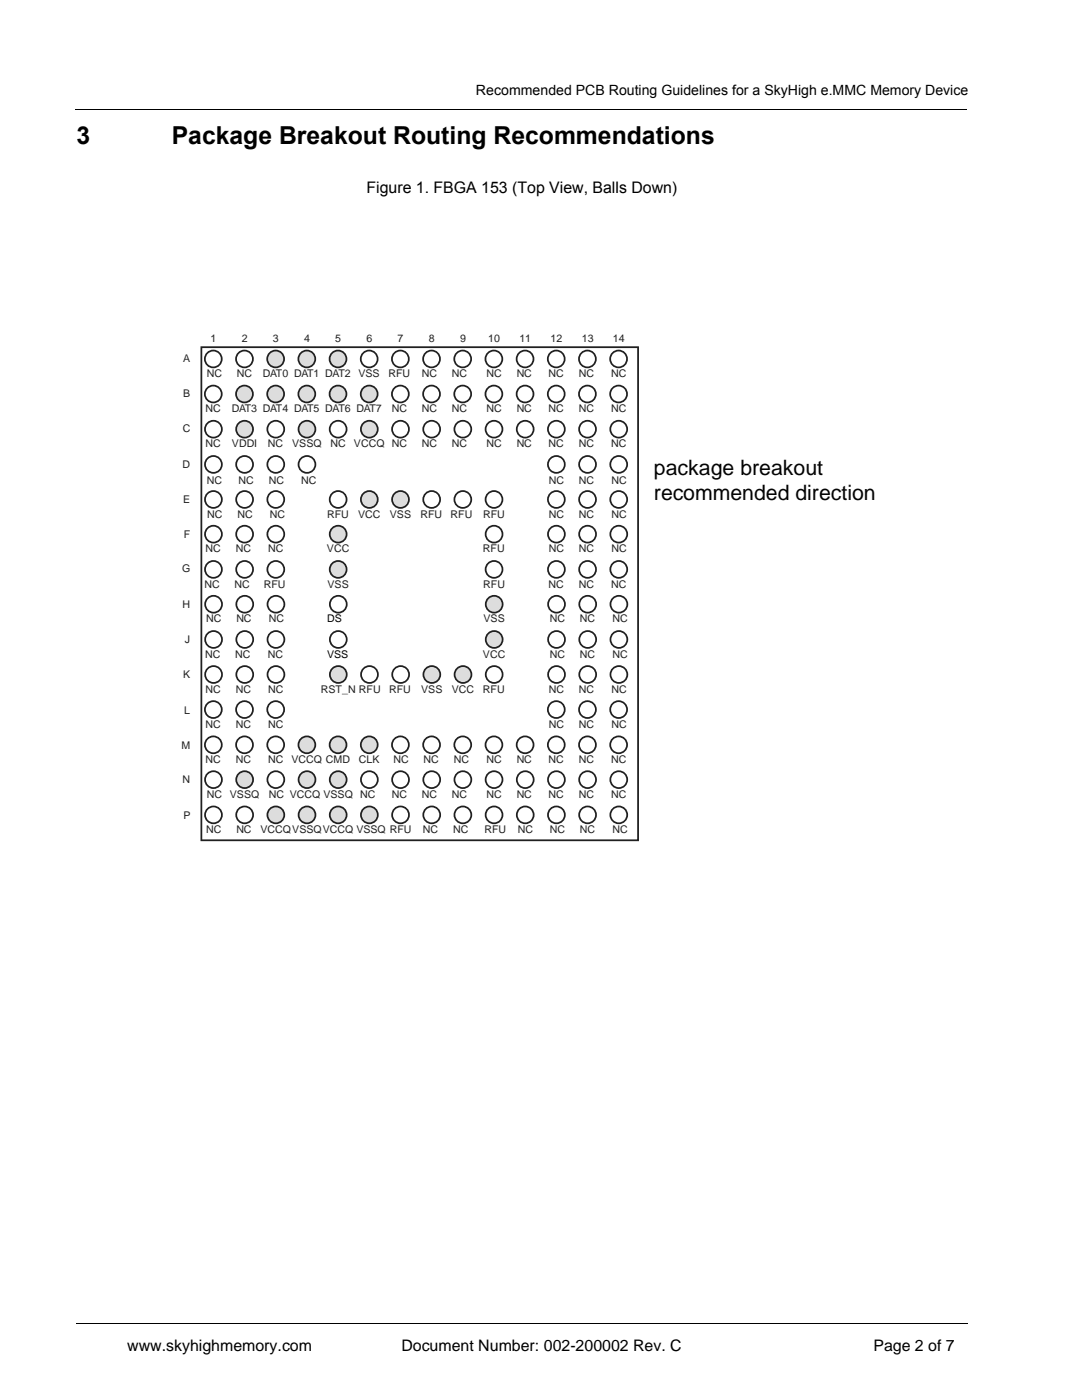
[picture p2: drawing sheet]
<svg xmlns="http://www.w3.org/2000/svg" width="216mm" height="279mm" viewBox="0 0 216 279" stroke-linecap="round" stroke-linejoin="round" font-family="sans-serif">
<defs><g id="words">
<g font-size="4.9">
<text x="15.2" y="28.7">3</text>
<text x="34.3" y="28.7">Package Breakout Routing Recommendations</text>
</g>
<g font-size="4.2" fill="#050504">
<text x="130.5" y="94.8">package breakout</text>
<text x="130.5" y="99.9">recommended direction</text>
</g>
<g font-size="3.2">
<text x="73.1" y="38.4">Figure 1. FBGA 153 (Top View, Balls Down)</text>
<text x="25.4" y="269.6">www.skyhighmemory.com</text>
<text x="80.1" y="269.6">Document Number: 002-200002 Rev. C</text>
<text x="174.3" y="269.6">Page 2 of 7</text>
</g>
<text font-size="2.8" x="95" y="18.9">Recommended PCB Routing Guidelines for a SkyHigh e.MMC Memory Device</text>
<g font-size="2.1" fill="#231f20">
<text x="42" y="68.3">1</text>
<text x="48.2" y="68.3">2</text>
<text x="54.5" y="68.3">3</text>
<text x="60.7" y="68.3">4</text>
<text x="66.9" y="68.3">5</text>
<text x="73.1" y="68.3">6</text>
<text x="79.3" y="68.3">7</text>
<text x="85.6" y="68.3">8</text>
<text x="91.8" y="68.3">9</text>
<text x="97.4" y="68.3">10</text>
<text x="103.6" y="68.3">11</text>
<text x="109.9" y="68.3">12</text>
<text x="116.1" y="68.3">13</text>
<text x="122.3" y="68.3">14</text>
<text x="36.5" y="72.3">A</text>
<text x="41.2" y="75.3">NC</text>
<text x="47.3" y="75.3">NC</text>
<text x="52.5" y="75.3">DAT0 DAT1 DAT2</text>
<text x="84.2" y="75.3">NC</text>
<text x="90.2" y="75.3">NC</text>
<text x="97.1" y="75.3">NC</text>
<text x="103.1" y="75.3">NC</text>
<text x="109.5" y="75.3">NC</text>
<text x="115.5" y="75.3">NC</text>
<text x="122" y="75.3">NC</text>
<text x="36.6" y="79.2">B</text>
<text x="41" y="82.3">NC</text>
<text x="46.2" y="82.3">DAT3 DAT4 DAT5 DAT6 DAT7</text>
<text x="78.2" y="82.3">NC</text>
<text x="84.2" y="82.3">NC</text>
<text x="90.2" y="82.3">NC</text>
<text x="97.1" y="82.3">NC</text>
<text x="103.1" y="82.3">NC</text>
<text x="109.5" y="82.3">NC</text>
<text x="115.5" y="82.3">NC</text>
<text x="122" y="82.3">NC</text>
<text x="36.5" y="86.2">C</text>
<text x="41" y="89.3">NC</text>
<text x="46.3" y="89.3">VDDI</text>
<text x="53.5" y="89.3">NC</text>
<text x="58.3" y="89.3">VSSQ</text>
<text x="65.9" y="89.3">NC</text>
<text x="70.6" y="89.3">VCCQ NC</text>
<text x="84.2" y="89.3">NC</text>
<text x="90.2" y="89.3">NC</text>
<text x="97.1" y="89.3">NC</text>
<text x="103.1" y="89.3">NC</text>
<text x="109.5" y="89.3">NC</text>
<text x="115.5" y="89.3">NC</text>
<text x="122" y="89.3">NC</text>
<text x="36.4" y="93.3">D</text>
<text x="36.6" y="100.4">E</text>
<text x="41.2" y="96.5">NC</text>
<text x="47.6" y="96.5">NC</text>
<text x="53.6" y="96.5">NC</text>
<text x="60.1" y="96.5">NC</text>
<text x="109.5" y="96.5">NC</text>
<text x="115.5" y="96.5">NC</text>
<text x="122" y="96.5">NC</text>
<text x="36.7" y="107.3">F</text>
<text x="41.4" y="103.3">NC</text>
<text x="47.4" y="103.3">NC</text>
<text x="53.9" y="103.3">NC</text>
<text x="65.3" y="103.3">RFU</text>
<text x="71.5" y="103.3">VCC</text>
<text x="77.8" y="103.3">VSS</text>
<text x="83.9" y="103.3">RFU</text>
<text x="89.9" y="103.3">RFU</text>
<text x="96.4" y="103.3">RFU</text>
<text x="109.5" y="103.3">NC</text>
<text x="115.5" y="103.3">NC</text>
<text x="122" y="103.3">NC</text>
<text x="41" y="110.2">NC</text>
<text x="47" y="110.2">NC</text>
<text x="53.5" y="110.2">NC</text>
<text x="65.2" y="110.2">VCC</text>
<text x="96.4" y="110.2">RFU</text>
<text x="109.5" y="110.2">NC</text>
<text x="115.5" y="110.2">NC</text>
<text x="122" y="110.2">NC</text>
<text x="36.4" y="114.2">G</text>
<text x="40.8" y="117.3">NC</text>
<text x="46.8" y="117.3">NC</text>
<text x="52.6" y="117.3">RFU</text>
<text x="65.4" y="117.3">VSS</text>
<text x="96.4" y="117.3">RFU</text>
<text x="109.5" y="117.3">NC</text>
<text x="115.5" y="117.3">NC</text>
<text x="122" y="117.3">NC</text>
<text x="36.4" y="121.4">H</text>
<text x="41.1" y="124.2">NC</text>
<text x="47.2" y="124.2">NC</text>
<text x="53.6" y="124.2">NC</text>
<text x="96.5" y="124.2">VSS</text>
<text x="109.7" y="124.2">NC</text>
<text x="115.7" y="124.2">NC</text>
<text x="122.2" y="124.2">NC</text>
<text x="36.9" y="128.4">J</text>
<text x="40.9" y="131.2">NC</text>
<text x="46.9" y="131.2">NC</text>
<text x="53.4" y="131.2">NC</text>
<text x="96.4" y="131.2">VCC</text>
<text x="109.7" y="131.2">NC</text>
<text x="115.7" y="131.2">NC</text>
<text x="122.2" y="131.2">NC</text>
<text x="36.6" y="135.4">K</text>
<text x="36.7" y="142.4">L</text>
<text x="41" y="138.2">NC</text>
<text x="47" y="138.2">NC</text>
<text x="53.5" y="138.2">NC</text>
<text x="64" y="138.2">RST_N RFU</text>
<text x="77.6" y="138.2">RFU</text>
<text x="84" y="138.2">VSS</text>
<text x="90.2" y="138.2">VCC</text>
<text x="96.4" y="138.2">RFU</text>
<text x="109.5" y="138.2">NC</text>
<text x="115.5" y="138.2">NC</text>
<text x="122" y="138.2">NC</text>
<text x="36.2" y="149.4">M</text>
<text x="41" y="145.3">NC</text>
<text x="47" y="145.3">NC</text>
<text x="53.5" y="145.3">NC</text>
<text x="109.5" y="145.3">NC</text>
<text x="115.5" y="145.3">NC</text>
<text x="122" y="145.3">NC</text>
<text x="41" y="152.3">NC</text>
<text x="47" y="152.3">NC</text>
<text x="53.5" y="152.3">NC</text>
<text x="58.2" y="152.3">VCCQ CMD</text>
<text x="71.6" y="152.3">CLK</text>
<text x="78.5" y="152.3">NC</text>
<text x="84.5" y="152.3">NC</text>
<text x="90.5" y="152.3">NC</text>
<text x="97.1" y="152.3">NC</text>
<text x="103.1" y="152.3">NC</text>
<text x="109.5" y="152.3">NC</text>
<text x="115.5" y="152.3">NC</text>
<text x="122" y="152.3">NC</text>
<text x="36.4" y="156.3">N</text>
<text x="41.2" y="159.2">NC</text>
<text x="45.9" y="159.2">VSSQ</text>
<text x="53.6" y="159.2">NC VCCQ VSSQ NC</text>
<text x="78.2" y="159.2">NC</text>
<text x="84.2" y="159.2">NC</text>
<text x="90.2" y="159.2">NC</text>
<text x="97.1" y="159.2">NC</text>
<text x="103.1" y="159.2">NC</text>
<text x="109.5" y="159.2">NC</text>
<text x="115.5" y="159.2">NC</text>
<text x="122" y="159.2">NC</text>
<text x="36.6" y="163.4">P</text>
<text x="41.1" y="166.3">NC</text>
<text x="47.2" y="166.3">NC</text>
<text x="52" y="166.3">VCCQVSSQVCCQ VSSQ RFU</text>
<text x="84.4" y="166.3">NC</text>
<text x="90.4" y="166.3">NC</text>
<text x="96.7" y="166.3">RFU</text>
<text x="103.3" y="166.3">NC</text>
<text x="109.7" y="166.3">NC</text>
<text x="115.7" y="166.3">NC</text>
<text x="122.2" y="166.3">NC</text>
</g>
<g font-size="2.1" fill="#242021">
<text x="71.5" y="75.3">VSS</text>
<text x="77.5" y="75.3">RFU</text>
</g>
<g font-size="2.1">
<text x="65.3" y="124.2">DS</text>
<text x="65.3" y="131.2">VSS</text>
</g>
</g></defs>
<path d="M15 21.8h177.8M15.2 264.2h177.8" fill="none" stroke="#000" stroke-width=".2"/>
<path d="M36.2 41.4h138.6v150.5h-138.6z" fill="#fff"/>
<g fill="#231f20">
<path d="M41.2 70.3a1.86 1.86 0 0 1 2.1-.4 1.86 1.86 0 0 1 1.1 1.7h-.3a1.51 1.51 0 0 0-2.2-1.3 1.51 1.51 0 0 0-.3 2.5 1.51 1.51 0 0 0 2.4-.9l.1-.3h.3a1.86 1.86 0 0 1-2.6 1.8 1.86 1.86 0 0 1-.6-3.1z"/>
<path d="M78.6 70.3a1.86 1.86 0 0 1 2-.4 1.86 1.86 0 0 1 1.1 1.7h-.3a1.51 1.51 0 0 0-2.2-1.3 1.51 1.51 0 0 0-.2 2.5 1.51 1.51 0 0 0 2.4-.9v-.3h.3a1.86 1.86 0 0 1-2.5 1.8 1.86 1.86 0 0 1-.6-3.1z"/>
<path d="M84.8 70.3a1.86 1.86 0 0 1 2-.4 1.86 1.86 0 0 1 1.2 1.7h-.4a1.51 1.51 0 0 0-2.2-1.3 1.51 1.51 0 0 0-.2 2.5 1.51 1.51 0 0 0 2.4-.9v-.3h.4a1.86 1.86 0 0 1-2.6 1.8 1.86 1.86 0 0 1-.6-3.1z"/>
</g>
<circle cx="55" cy="71.6" r="1.68" fill="#dcdddf"/>
<g fill="#231f20">
<path d="M53.7 70.3a1.86 1.86 0 0 1 2-.4 1.86 1.86 0 0 1 1.2 1.7h-.4a1.51 1.51 0 0 0-2.2-1.3 1.51 1.51 0 0 0-.2 2.5 1.51 1.51 0 0 0 2.4-.9v-.3h.4a1.86 1.86 0 0 1-2.6 1.8 1.86 1.86 0 0 1-.6-3.1z"/>
<path d="M47.5 70.3a1.86 1.86 0 0 1 2-.4 1.86 1.86 0 0 1 1.1 1.7h-.3a1.51 1.51 0 0 0-2.2-1.3 1.51 1.51 0 0 0-.2 2.5 1.51 1.51 0 0 0 2.4-.9v-.3h.3a1.86 1.86 0 0 1-2.5 1.8 1.86 1.86 0 0 1-.6-3.1z"/>
</g>
<circle cx="67.4" cy="71.6" r="1.68" fill="#dcdddf"/>
<path d="M66.1 70.3a1.86 1.86 0 0 1 2.1-.4 1.86 1.86 0 0 1 1.1 1.7h-.3a1.51 1.51 0 0 0-2.2-1.3 1.51 1.51 0 0 0-.3 2.5 1.51 1.51 0 0 0 2.4-.9l.1-.3h.3a1.86 1.86 0 0 1-2.6 1.8 1.86 1.86 0 0 1-.6-3.1z" fill="#231f20"/>
<circle cx="61.2" cy="71.6" r="1.68" fill="#dcdddf"/>
<g fill="#231f20">
<path d="M59.9 70.3a1.86 1.86 0 0 1 2-.4 1.86 1.86 0 0 1 1.2 1.7h-.4a1.51 1.51 0 0 0-2.1-1.3 1.51 1.51 0 0 0-.3 2.5 1.51 1.51 0 0 0 2.4-.9v-.3h.4a1.86 1.86 0 0 1-2.6 1.8 1.86 1.86 0 0 1-.6-3.1z"/>
<path d="M72.4 70.3a1.86 1.86 0 0 1 2-.4 1.86 1.86 0 0 1 1.1 1.7h-.3a1.51 1.51 0 0 0-2.2-1.3 1.51 1.51 0 0 0-.3 2.5 1.51 1.51 0 0 0 2.4-.9l.1-.3h.3a1.86 1.86 0 0 1-2.5 1.8 1.86 1.86 0 0 1-.6-3.1z"/>
<path d="M103.5 70.3a1.86 1.86 0 0 1 2-.4 1.86 1.86 0 0 1 1.1 1.7h-.3a1.51 1.51 0 0 0-2.2-1.3 1.51 1.51 0 0 0-.3 2.5 1.51 1.51 0 0 0 2.4-.9l.1-.3h.3a1.86 1.86 0 0 1-2.5 1.8 1.86 1.86 0 0 1-.6-3.1z"/>
<path d="M97.2 70.3a1.86 1.86 0 0 1 2.1-.4 1.86 1.86 0 0 1 1.1 1.7h-.3a1.51 1.51 0 0 0-2.2-1.3 1.51 1.51 0 0 0-.3 2.5 1.51 1.51 0 0 0 2.4-.9l.1-.3h.3a1.86 1.86 0 0 1-2.6 1.8 1.86 1.86 0 0 1-.6-3.1z"/>
<path d="M115.9 70.3a1.86 1.86 0 0 1 2-.4 1.86 1.86 0 0 1 1.2 1.7h-.4a1.51 1.51 0 0 0-2.2-1.3 1.51 1.51 0 0 0-.2 2.5 1.51 1.51 0 0 0 2.4-.9v-.3h.4a1.86 1.86 0 0 1-2.6 1.8 1.86 1.86 0 0 1-.6-3.1z"/>
<path d="M109.7 70.3a1.86 1.86 0 0 1 2-.4 1.86 1.86 0 0 1 1.1 1.7h-.3a1.51 1.51 0 0 0-2.2-1.3 1.51 1.51 0 0 0-.2 2.5 1.51 1.51 0 0 0 2.4-.9v-.3h.3a1.86 1.86 0 0 1-2.5 1.8 1.86 1.86 0 0 1-.6-3.1z"/>
<path d="M122.1 70.3a1.86 1.86 0 0 1 2-.4 1.86 1.86 0 0 1 1.2 1.7h-.4a1.51 1.51 0 0 0-2.1-1.3 1.51 1.51 0 0 0-.3 2.5 1.51 1.51 0 0 0 2.4-.9v-.3h.4a1.86 1.86 0 0 1-2.6 1.8 1.86 1.86 0 0 1-.6-3.1z"/>
<path d="M91 70.3a1.86 1.86 0 0 1 2-.4 1.86 1.86 0 0 1 1.2 1.7h-.4a1.51 1.51 0 0 0-2.1-1.3 1.51 1.51 0 0 0-.3 2.5 1.51 1.51 0 0 0 2.4-.9v-.3h.4a1.86 1.86 0 0 1-2.6 1.8 1.86 1.86 0 0 1-.6-3.1z"/>
<path d="M41.2 77.3a1.86 1.86 0 0 1 2.1-.4 1.86 1.86 0 0 1 1.1 1.7h-.3a1.51 1.51 0 0 0-2.2-1.3 1.51 1.51 0 0 0-.3 2.5 1.51 1.51 0 0 0 2.4-.9l.1-.3h.3a1.86 1.86 0 0 1-2.6 1.8 1.86 1.86 0 0 1-.6-3.1z"/>
<path d="M78.6 77.3a1.86 1.86 0 0 1 2-.4 1.86 1.86 0 0 1 1.1 1.7h-.3a1.51 1.51 0 0 0-2.2-1.3 1.51 1.51 0 0 0-.2 2.5 1.51 1.51 0 0 0 2.4-.9v-.3h.3a1.86 1.86 0 0 1-2.5 1.8 1.86 1.86 0 0 1-.6-3.1z"/>
<path d="M84.8 77.3a1.86 1.86 0 0 1 2-.4 1.86 1.86 0 0 1 1.2 1.7h-.4a1.51 1.51 0 0 0-2.2-1.3 1.51 1.51 0 0 0-.2 2.5 1.51 1.51 0 0 0 2.4-.9v-.3h.4a1.86 1.86 0 0 1-2.6 1.8 1.86 1.86 0 0 1-.6-3.1z"/>
</g>
<circle cx="55" cy="78.6" r="1.68" fill="#dcdddf"/>
<path d="M53.7 77.3a1.86 1.86 0 0 1 2-.4 1.86 1.86 0 0 1 1.2 1.7h-.4a1.51 1.51 0 0 0-2.2-1.3 1.51 1.51 0 0 0-.2 2.5 1.51 1.51 0 0 0 2.4-.9v-.3h.4a1.86 1.86 0 0 1-2.6 1.8 1.86 1.86 0 0 1-.6-3.1z" fill="#231f20"/>
<circle cx="48.8" cy="78.6" r="1.68" fill="#dcdddf"/>
<path d="M47.5 77.3a1.86 1.86 0 0 1 2-.4 1.86 1.86 0 0 1 1.1 1.7h-.3a1.51 1.51 0 0 0-2.2-1.3 1.51 1.51 0 0 0-.2 2.5 1.51 1.51 0 0 0 2.4-.9v-.3h.3a1.86 1.86 0 0 1-2.5 1.8 1.86 1.86 0 0 1-.6-3.1z" fill="#231f20"/>
<circle cx="67.4" cy="78.6" r="1.68" fill="#dcdddf"/>
<path d="M66.1 77.3a1.86 1.86 0 0 1 2.1-.4 1.86 1.86 0 0 1 1.1 1.7h-.3a1.51 1.51 0 0 0-2.2-1.3 1.51 1.51 0 0 0-.3 2.5 1.51 1.51 0 0 0 2.4-.9l.1-.3h.3a1.86 1.86 0 0 1-2.6 1.8 1.86 1.86 0 0 1-.6-3.1z" fill="#231f20"/>
<circle cx="61.2" cy="78.6" r="1.68" fill="#dcdddf"/>
<path d="M59.9 77.3a1.86 1.86 0 0 1 2-.4 1.86 1.86 0 0 1 1.2 1.7h-.4a1.51 1.51 0 0 0-2.1-1.3 1.51 1.51 0 0 0-.3 2.5 1.51 1.51 0 0 0 2.4-.9v-.3h.4a1.86 1.86 0 0 1-2.6 1.8 1.86 1.86 0 0 1-.6-3.1z" fill="#231f20"/>
<circle cx="73.7" cy="78.6" r="1.68" fill="#dcdddf"/>
<g fill="#231f20">
<path d="M72.4 77.3a1.86 1.86 0 0 1 2-.4 1.86 1.86 0 0 1 1.1 1.7h-.3a1.51 1.51 0 0 0-2.2-1.3 1.51 1.51 0 0 0-.3 2.5 1.51 1.51 0 0 0 2.4-.9l.1-.3h.3a1.86 1.86 0 0 1-2.5 1.8 1.86 1.86 0 0 1-.6-3.1z"/>
<path d="M103.5 77.3a1.86 1.86 0 0 1 2-.4 1.86 1.86 0 0 1 1.1 1.7h-.3a1.51 1.51 0 0 0-2.2-1.3 1.51 1.51 0 0 0-.3 2.5 1.51 1.51 0 0 0 2.4-.9l.1-.3h.3a1.86 1.86 0 0 1-2.5 1.8 1.86 1.86 0 0 1-.6-3.1z"/>
<path d="M97.2 77.3a1.86 1.86 0 0 1 2.1-.4 1.86 1.86 0 0 1 1.1 1.7h-.3a1.51 1.51 0 0 0-2.2-1.3 1.51 1.51 0 0 0-.3 2.5 1.51 1.51 0 0 0 2.4-.9l.1-.3h.3a1.86 1.86 0 0 1-2.6 1.8 1.86 1.86 0 0 1-.6-3.1z"/>
<path d="M115.9 77.3a1.86 1.86 0 0 1 2-.4 1.86 1.86 0 0 1 1.2 1.7h-.4a1.51 1.51 0 0 0-2.2-1.3 1.51 1.51 0 0 0-.2 2.5 1.51 1.51 0 0 0 2.4-.9v-.3h.4a1.86 1.86 0 0 1-2.6 1.8 1.86 1.86 0 0 1-.6-3.1z"/>
<path d="M109.7 77.3a1.86 1.86 0 0 1 2-.4 1.86 1.86 0 0 1 1.1 1.7h-.3a1.51 1.51 0 0 0-2.2-1.3 1.51 1.51 0 0 0-.2 2.5 1.51 1.51 0 0 0 2.4-.9v-.3h.3a1.86 1.86 0 0 1-2.5 1.8 1.86 1.86 0 0 1-.6-3.1z"/>
<path d="M122.1 77.3a1.86 1.86 0 0 1 2-.4 1.86 1.86 0 0 1 1.2 1.7h-.4a1.51 1.51 0 0 0-2.1-1.3 1.51 1.51 0 0 0-.3 2.5 1.51 1.51 0 0 0 2.4-.9v-.3h.4a1.86 1.86 0 0 1-2.6 1.8 1.86 1.86 0 0 1-.6-3.1z"/>
<path d="M91 77.3a1.86 1.86 0 0 1 2-.4 1.86 1.86 0 0 1 1.2 1.7h-.4a1.51 1.51 0 0 0-2.1-1.3 1.51 1.51 0 0 0-.3 2.5 1.51 1.51 0 0 0 2.4-.9v-.3h.4a1.86 1.86 0 0 1-2.6 1.8 1.86 1.86 0 0 1-.6-3.1z"/>
<path d="M41.3 84.3a1.86 1.86 0 0 1 2-.4 1.86 1.86 0 0 1 1.1 1.8h-.3a1.51 1.51 0 0 0-2.2-1.4 1.51 1.51 0 0 0-.2 2.5 1.51 1.51 0 0 0 2.4-.8v-.3h.3a1.86 1.86 0 0 1-2.5 1.7 1.86 1.86 0 0 1-.6-3.1z"/>
<path d="M78.6 84.3a1.86 1.86 0 0 1 2-.4 1.86 1.86 0 0 1 1.2 1.8h-.4a1.51 1.51 0 0 0-2.1-1.4 1.51 1.51 0 0 0-.3 2.5 1.51 1.51 0 0 0 2.4-.8v-.3h.4a1.86 1.86 0 0 1-2.6 1.7 1.86 1.86 0 0 1-.6-3.1z"/>
<path d="M84.8 84.3a1.86 1.86 0 0 1 2-.4 1.86 1.86 0 0 1 1.2 1.8h-.4a1.51 1.51 0 0 0-2.1-1.4 1.51 1.51 0 0 0-.3 2.5 1.51 1.51 0 0 0 2.4-.8v-.3h.4a1.86 1.86 0 0 1-2.6 1.7 1.86 1.86 0 0 1-.6-3.1z"/>
<path d="M53.7 84.3a1.86 1.86 0 0 1 2-.4 1.86 1.86 0 0 1 1.2 1.8h-.4a1.51 1.51 0 0 0-2.1-1.4 1.51 1.51 0 0 0-.3 2.5 1.51 1.51 0 0 0 2.4-.8v-.3h.4a1.86 1.86 0 0 1-2.6 1.7 1.86 1.86 0 0 1-.6-3.1z"/>
</g>
<circle cx="48.8" cy="85.7" r="1.68" fill="#dcdddf"/>
<g fill="#231f20">
<path d="M47.5 84.3a1.86 1.86 0 0 1 2-.4 1.86 1.86 0 0 1 1.2 1.8h-.4a1.51 1.51 0 0 0-2.2-1.4 1.51 1.51 0 0 0-.2 2.5 1.51 1.51 0 0 0 2.4-.8v-.3h.4a1.86 1.86 0 0 1-2.6 1.7 1.86 1.86 0 0 1-.6-3.1z"/>
<path d="M66.2 84.3a1.86 1.86 0 0 1 2-.4 1.86 1.86 0 0 1 1.1 1.8h-.3a1.51 1.51 0 0 0-2.2-1.4 1.51 1.51 0 0 0-.2 2.5 1.51 1.51 0 0 0 2.3-.8l.1-.3h.3a1.86 1.86 0 0 1-2.5 1.7 1.86 1.86 0 0 1-.6-3.1z"/>
</g>
<circle cx="61.3" cy="85.7" r="1.68" fill="#dcdddf"/>
<path d="M59.9 84.3a1.86 1.86 0 0 1 2.1-.4 1.86 1.86 0 0 1 1.1 1.8h-.3a1.51 1.51 0 0 0-2.2-1.4 1.51 1.51 0 0 0-.3 2.5 1.51 1.51 0 0 0 2.4-.8l.1-.3h.3a1.86 1.86 0 0 1-2.6 1.7 1.86 1.86 0 0 1-.6-3.1z" fill="#231f20"/>
<circle cx="73.7" cy="85.7" r="1.68" fill="#dcdddf"/>
<g fill="#231f20">
<path d="M72.4 84.3a1.86 1.86 0 0 1 2-.4 1.86 1.86 0 0 1 1.2 1.8h-.4a1.51 1.51 0 0 0-2.2-1.4 1.51 1.51 0 0 0-.2 2.5 1.51 1.51 0 0 0 2.4-.8v-.3h.4a1.86 1.86 0 0 1-2.6 1.7 1.86 1.86 0 0 1-.6-3.1z"/>
<path d="M103.5 84.3a1.86 1.86 0 0 1 2-.4 1.86 1.86 0 0 1 1.2 1.8h-.4a1.51 1.51 0 0 0-2.2-1.4 1.51 1.51 0 0 0-.2 2.5 1.51 1.51 0 0 0 2.4-.8v-.3h.4a1.86 1.86 0 0 1-2.6 1.7 1.86 1.86 0 0 1-.6-3.1z"/>
<path d="M97.3 84.3a1.86 1.86 0 0 1 2-.4 1.86 1.86 0 0 1 1.1 1.8h-.3a1.51 1.51 0 0 0-2.2-1.4 1.51 1.51 0 0 0-.2 2.5 1.51 1.51 0 0 0 2.4-.8v-.3h.3a1.86 1.86 0 0 1-2.5 1.7 1.86 1.86 0 0 1-.6-3.1z"/>
<path d="M115.9 84.3a1.86 1.86 0 0 1 2-.4 1.86 1.86 0 0 1 1.2 1.8h-.4a1.51 1.51 0 0 0-2.1-1.4 1.51 1.51 0 0 0-.3 2.5 1.51 1.51 0 0 0 2.4-.8v-.3h.4a1.86 1.86 0 0 1-2.6 1.7 1.86 1.86 0 0 1-.6-3.1z"/>
<path d="M109.7 84.3a1.86 1.86 0 0 1 2-.4 1.86 1.86 0 0 1 1.2 1.8h-.4a1.51 1.51 0 0 0-2.1-1.4 1.51 1.51 0 0 0-.3 2.5 1.51 1.51 0 0 0 2.4-.8v-.3h.4a1.86 1.86 0 0 1-2.6 1.7 1.86 1.86 0 0 1-.6-3.1z"/>
<path d="M122.1 84.3a1.86 1.86 0 0 1 2.1-.4 1.86 1.86 0 0 1 1.1 1.8h-.3a1.51 1.51 0 0 0-2.2-1.4 1.51 1.51 0 0 0-.3 2.5 1.51 1.51 0 0 0 2.4-.8l.1-.3h.3a1.86 1.86 0 0 1-2.6 1.7 1.86 1.86 0 0 1-.6-3.1z"/>
<path d="M91 84.3a1.86 1.86 0 0 1 2.1-.4 1.86 1.86 0 0 1 1.1 1.8h-.3a1.51 1.51 0 0 0-2.2-1.4 1.51 1.51 0 0 0-.3 2.5 1.51 1.51 0 0 0 2.4-.8l.1-.3h.3a1.86 1.86 0 0 1-2.6 1.7 1.86 1.86 0 0 1-.6-3.1z"/>
<path d="M41.3 91.4a1.86 1.86 0 0 1 2-.4 1.86 1.86 0 0 1 1.1 1.7h-.3a1.51 1.51 0 0 0-2.2-1.4 1.51 1.51 0 0 0-.2 2.6 1.51 1.51 0 0 0 2.4-.9v-.3h.3a1.86 1.86 0 0 1-2.5 1.7 1.86 1.86 0 0 1-.6-3z"/>
<path d="M53.7 91.4a1.86 1.86 0 0 1 2-.4 1.86 1.86 0 0 1 1.2 1.7h-.4a1.51 1.51 0 0 0-2.1-1.4 1.51 1.51 0 0 0-.3 2.6 1.51 1.51 0 0 0 2.4-.9v-.3h.4a1.86 1.86 0 0 1-2.6 1.7 1.86 1.86 0 0 1-.6-3z"/>
<path d="M47.5 91.4a1.86 1.86 0 0 1 2-.4 1.86 1.86 0 0 1 1.2 1.7h-.4a1.51 1.51 0 0 0-2.2-1.4 1.51 1.51 0 0 0-.2 2.6 1.51 1.51 0 0 0 2.4-.9v-.3h.4a1.86 1.86 0 0 1-2.6 1.7 1.86 1.86 0 0 1-.6-3z"/>
<path d="M59.9 91.4a1.86 1.86 0 0 1 2.1-.4 1.86 1.86 0 0 1 1.1 1.7h-.3a1.51 1.51 0 0 0-2.2-1.4 1.51 1.51 0 0 0-.3 2.6 1.51 1.51 0 0 0 2.4-.9l.1-.3h.3a1.86 1.86 0 0 1-2.6 1.7 1.86 1.86 0 0 1-.6-3z"/>
<path d="M115.9 91.4a1.86 1.86 0 0 1 2-.4 1.86 1.86 0 0 1 1.2 1.7h-.4a1.51 1.51 0 0 0-2.1-1.4 1.51 1.51 0 0 0-.3 2.6 1.51 1.51 0 0 0 2.4-.9v-.3h.4a1.86 1.86 0 0 1-2.6 1.7 1.86 1.86 0 0 1-.6-3z"/>
<path d="M109.7 91.4a1.86 1.86 0 0 1 2-.4 1.86 1.86 0 0 1 1.2 1.7h-.4a1.51 1.51 0 0 0-2.1-1.4 1.51 1.51 0 0 0-.3 2.6 1.51 1.51 0 0 0 2.4-.9v-.3h.4a1.86 1.86 0 0 1-2.6 1.7 1.86 1.86 0 0 1-.6-3z"/>
<path d="M122.1 91.4a1.86 1.86 0 0 1 2.1-.4 1.86 1.86 0 0 1 1.1 1.7h-.3a1.51 1.51 0 0 0-2.2-1.4 1.51 1.51 0 0 0-.3 2.6 1.51 1.51 0 0 0 2.4-.9l.1-.3h.3a1.86 1.86 0 0 1-2.6 1.7 1.86 1.86 0 0 1-.6-3z"/>
<path d="M41.3 98.4a1.86 1.86 0 0 1 2-.4 1.86 1.86 0 0 1 1.1 1.7h-.3a1.51 1.51 0 0 0-2.2-1.4 1.51 1.51 0 0 0-.2 2.6 1.51 1.51 0 0 0 2.4-.9v-.3h.3a1.86 1.86 0 0 1-2.5 1.7 1.86 1.86 0 0 1-.6-3z"/>
</g>
<circle cx="79.9" cy="99.7" r="1.68" fill="#dcdddf"/>
<g fill="#231f20">
<path d="M78.6 98.4a1.86 1.86 0 0 1 2-.4 1.86 1.86 0 0 1 1.2 1.7h-.4a1.51 1.51 0 0 0-2.1-1.4 1.51 1.51 0 0 0-.3 2.6 1.51 1.51 0 0 0 2.4-.9v-.3h.4a1.86 1.86 0 0 1-2.6 1.7 1.86 1.86 0 0 1-.6-3z"/>
<path d="M84.8 98.4a1.86 1.86 0 0 1 2-.4 1.86 1.86 0 0 1 1.2 1.7h-.4a1.51 1.51 0 0 0-2.1-1.4 1.51 1.51 0 0 0-.3 2.6 1.51 1.51 0 0 0 2.4-.9v-.3h.4a1.86 1.86 0 0 1-2.6 1.7 1.86 1.86 0 0 1-.6-3z"/>
<path d="M53.7 98.4a1.86 1.86 0 0 1 2-.4 1.86 1.86 0 0 1 1.2 1.7h-.4a1.51 1.51 0 0 0-2.1-1.4 1.51 1.51 0 0 0-.3 2.6 1.51 1.51 0 0 0 2.4-.9v-.3h.4a1.86 1.86 0 0 1-2.6 1.7 1.86 1.86 0 0 1-.6-3z"/>
<path d="M47.5 98.4a1.86 1.86 0 0 1 2-.4 1.86 1.86 0 0 1 1.2 1.7h-.4a1.51 1.51 0 0 0-2.2-1.4 1.51 1.51 0 0 0-.2 2.6 1.51 1.51 0 0 0 2.4-.9v-.3h.4a1.86 1.86 0 0 1-2.6 1.7 1.86 1.86 0 0 1-.6-3z"/>
<path d="M66.2 98.4a1.86 1.86 0 0 1 2-.4 1.86 1.86 0 0 1 1.1 1.7h-.3a1.51 1.51 0 0 0-2.2-1.4 1.51 1.51 0 0 0-.2 2.6 1.51 1.51 0 0 0 2.3-.9l.1-.3h.3a1.86 1.86 0 0 1-2.5 1.7 1.86 1.86 0 0 1-.6-3z"/>
</g>
<circle cx="73.7" cy="99.7" r="1.68" fill="#dcdddf"/>
<g fill="#231f20">
<path d="M72.4 98.4a1.86 1.86 0 0 1 2-.4 1.86 1.86 0 0 1 1.2 1.7h-.4a1.51 1.51 0 0 0-2.2-1.4 1.51 1.51 0 0 0-.2 2.6 1.51 1.51 0 0 0 2.4-.9v-.3h.4a1.86 1.86 0 0 1-2.6 1.7 1.86 1.86 0 0 1-.6-3z"/>
<path d="M97.3 98.4a1.86 1.86 0 0 1 2-.4 1.86 1.86 0 0 1 1.1 1.7h-.3a1.51 1.51 0 0 0-2.2-1.4 1.51 1.51 0 0 0-.2 2.6 1.51 1.51 0 0 0 2.3-.9l.1-.3h.3a1.86 1.86 0 0 1-2.5 1.7 1.86 1.86 0 0 1-.6-3z"/>
<path d="M115.9 98.4a1.86 1.86 0 0 1 2-.4 1.86 1.86 0 0 1 1.2 1.7h-.4a1.51 1.51 0 0 0-2.1-1.4 1.51 1.51 0 0 0-.3 2.6 1.51 1.51 0 0 0 2.4-.9v-.3h.4a1.86 1.86 0 0 1-2.6 1.7 1.86 1.86 0 0 1-.6-3z"/>
<path d="M109.7 98.4a1.86 1.86 0 0 1 2-.4 1.86 1.86 0 0 1 1.2 1.7h-.4a1.51 1.51 0 0 0-2.1-1.4 1.51 1.51 0 0 0-.3 2.6 1.51 1.51 0 0 0 2.4-.9v-.3h.4a1.86 1.86 0 0 1-2.6 1.7 1.86 1.86 0 0 1-.6-3z"/>
<path d="M122.1 98.4a1.86 1.86 0 0 1 2.1-.4 1.86 1.86 0 0 1 1.1 1.7h-.3a1.51 1.51 0 0 0-2.2-1.4 1.51 1.51 0 0 0-.3 2.6 1.51 1.51 0 0 0 2.4-.9l.1-.3h.3a1.86 1.86 0 0 1-2.6 1.7 1.86 1.86 0 0 1-.6-3z"/>
<path d="M91 98.4a1.86 1.86 0 0 1 2.1-.4 1.86 1.86 0 0 1 1.1 1.7h-.3a1.51 1.51 0 0 0-2.2-1.4 1.51 1.51 0 0 0-.3 2.6 1.51 1.51 0 0 0 2.4-.9l.1-.3h.3a1.86 1.86 0 0 1-2.6 1.7 1.86 1.86 0 0 1-.6-3z"/>
<path d="M41.3 105.3a1.86 1.86 0 0 1 2-.4 1.86 1.86 0 0 1 1.2 1.7h-.4a1.51 1.51 0 0 0-2.2-1.3 1.51 1.51 0 0 0-.2 2.5 1.51 1.51 0 0 0 2.4-.9v-.3h.4a1.86 1.86 0 0 1-2.6 1.7 1.86 1.86 0 0 1-.6-3z"/>
<path d="M53.7 105.3a1.86 1.86 0 0 1 2-.4 1.86 1.86 0 0 1 1.2 1.7h-.4a1.51 1.51 0 0 0-2.1-1.3 1.51 1.51 0 0 0-.3 2.5 1.51 1.51 0 0 0 2.4-.9v-.3h.4a1.86 1.86 0 0 1-2.6 1.7 1.86 1.86 0 0 1-.6-3z"/>
<path d="M47.5 105.3a1.86 1.86 0 0 1 2-.4 1.86 1.86 0 0 1 1.2 1.7h-.4a1.51 1.51 0 0 0-2.2-1.3 1.51 1.51 0 0 0-.2 2.5 1.51 1.51 0 0 0 2.4-.9v-.3h.4a1.86 1.86 0 0 1-2.6 1.7 1.86 1.86 0 0 1-.6-3z"/>
</g>
<circle cx="67.5" cy="106.6" r="1.68" fill="#dcdddf"/>
<g fill="#231f20">
<path d="M66.2 105.3a1.86 1.86 0 0 1 2-.4 1.86 1.86 0 0 1 1.1 1.7h-.3a1.51 1.51 0 0 0-2.2-1.3 1.51 1.51 0 0 0-.2 2.5 1.51 1.51 0 0 0 2.4-.9v-.3h.3a1.86 1.86 0 0 1-2.5 1.7 1.86 1.86 0 0 1-.6-3z"/>
<path d="M97.3 105.3a1.86 1.86 0 0 1 2-.4 1.86 1.86 0 0 1 1.1 1.7h-.3a1.51 1.51 0 0 0-2.2-1.3 1.51 1.51 0 0 0-.2 2.5 1.51 1.51 0 0 0 2.4-.9v-.3h.3a1.86 1.86 0 0 1-2.5 1.7 1.86 1.86 0 0 1-.6-3z"/>
<path d="M115.9 105.3a1.86 1.86 0 0 1 2.1-.4 1.86 1.86 0 0 1 1.1 1.7h-.3a1.51 1.51 0 0 0-2.2-1.3 1.51 1.51 0 0 0-.3 2.5 1.51 1.51 0 0 0 2.4-.9l.1-.3h.3a1.86 1.86 0 0 1-2.6 1.7 1.86 1.86 0 0 1-.6-3z"/>
<path d="M109.7 105.3a1.86 1.86 0 0 1 2-.4 1.86 1.86 0 0 1 1.2 1.7h-.4a1.51 1.51 0 0 0-2.1-1.3 1.51 1.51 0 0 0-.3 2.5 1.51 1.51 0 0 0 2.4-.9v-.3h.4a1.86 1.86 0 0 1-2.6 1.7 1.86 1.86 0 0 1-.6-3z"/>
<path d="M122.2 105.3a1.86 1.86 0 0 1 2-.4 1.86 1.86 0 0 1 1.1 1.7h-.3a1.51 1.51 0 0 0-2.2-1.3 1.51 1.51 0 0 0-.3 2.5 1.51 1.51 0 0 0 2.4-.9l.1-.3h.3a1.86 1.86 0 0 1-2.5 1.7 1.86 1.86 0 0 1-.6-3z"/>
<path d="M41.3 112.3a1.86 1.86 0 0 1 2-.4 1.86 1.86 0 0 1 1.2 1.7h-.4a1.51 1.51 0 0 0-2.2-1.3 1.51 1.51 0 0 0-.2 2.5 1.51 1.51 0 0 0 2.4-.9v-.3h.4a1.86 1.86 0 0 1-2.6 1.8 1.86 1.86 0 0 1-.6-3.1z"/>
<path d="M53.7 112.3a1.86 1.86 0 0 1 2-.4 1.86 1.86 0 0 1 1.2 1.7h-.4a1.51 1.51 0 0 0-2.1-1.3 1.51 1.51 0 0 0-.3 2.5 1.51 1.51 0 0 0 2.4-.9v-.3h.4a1.86 1.86 0 0 1-2.6 1.8 1.86 1.86 0 0 1-.6-3.1z"/>
<path d="M47.5 112.3a1.86 1.86 0 0 1 2-.4 1.86 1.86 0 0 1 1.2 1.7h-.4a1.51 1.51 0 0 0-2.2-1.3 1.51 1.51 0 0 0-.2 2.5 1.51 1.51 0 0 0 2.4-.9v-.3h.4a1.86 1.86 0 0 1-2.6 1.8 1.86 1.86 0 0 1-.6-3.1z"/>
</g>
<circle cx="67.5" cy="113.6" r="1.68" fill="#dcdddf"/>
<g fill="#231f20">
<path d="M66.2 112.3a1.86 1.86 0 0 1 2-.4 1.86 1.86 0 0 1 1.1 1.7h-.3a1.51 1.51 0 0 0-2.2-1.3 1.51 1.51 0 0 0-.2 2.5 1.51 1.51 0 0 0 2.4-.9v-.3h.3a1.86 1.86 0 0 1-2.5 1.8 1.86 1.86 0 0 1-.6-3.1z"/>
<path d="M97.3 112.3a1.86 1.86 0 0 1 2-.4 1.86 1.86 0 0 1 1.1 1.7h-.3a1.51 1.51 0 0 0-2.2-1.3 1.51 1.51 0 0 0-.2 2.5 1.51 1.51 0 0 0 2.4-.9v-.3h.3a1.86 1.86 0 0 1-2.5 1.8 1.86 1.86 0 0 1-.6-3.1z"/>
<path d="M115.9 112.3a1.86 1.86 0 0 1 2.1-.4 1.86 1.86 0 0 1 1.1 1.7h-.3a1.51 1.51 0 0 0-2.2-1.3 1.51 1.51 0 0 0-.3 2.5 1.51 1.51 0 0 0 2.4-.9l.1-.3h.3a1.86 1.86 0 0 1-2.6 1.8 1.86 1.86 0 0 1-.6-3.1z"/>
<path d="M109.7 112.3a1.86 1.86 0 0 1 2-.4 1.86 1.86 0 0 1 1.2 1.7h-.4a1.51 1.51 0 0 0-2.1-1.3 1.51 1.51 0 0 0-.3 2.5 1.51 1.51 0 0 0 2.4-.9v-.3h.4a1.86 1.86 0 0 1-2.6 1.8 1.86 1.86 0 0 1-.6-3.1z"/>
<path d="M122.2 112.3a1.86 1.86 0 0 1 2-.4 1.86 1.86 0 0 1 1.1 1.7h-.3a1.51 1.51 0 0 0-2.2-1.3 1.51 1.51 0 0 0-.3 2.5 1.51 1.51 0 0 0 2.4-.9l.1-.3h.3a1.86 1.86 0 0 1-2.5 1.8 1.86 1.86 0 0 1-.6-3.1z"/>
<path d="M41.3 119.3a1.86 1.86 0 0 1 2-.4 1.86 1.86 0 0 1 1.2 1.7h-.4a1.51 1.51 0 0 0-2.1-1.4 1.51 1.51 0 0 0-.3 2.6 1.51 1.51 0 0 0 2.4-.9v-.3h.4a1.86 1.86 0 0 1-2.6 1.7 1.86 1.86 0 0 1-.6-3z"/>
<path d="M53.7 119.3a1.86 1.86 0 0 1 2.1-.4 1.86 1.86 0 0 1 1.1 1.7h-.3a1.51 1.51 0 0 0-2.2-1.4 1.51 1.51 0 0 0-.3 2.6 1.51 1.51 0 0 0 2.4-.9l.1-.3h.3a1.86 1.86 0 0 1-2.6 1.7 1.86 1.86 0 0 1-.6-3z"/>
<path d="M47.5 119.3a1.86 1.86 0 0 1 2.1-.4 1.86 1.86 0 0 1 1.1 1.7h-.4a1.51 1.51 0 0 0-2.1-1.4 1.51 1.51 0 0 0-.3 2.6 1.51 1.51 0 0 0 2.4-.9v-.3h.4a1.86 1.86 0 0 1-2.6 1.7 1.86 1.86 0 0 1-.6-3z"/>
<path d="M66.2 119.3a1.86 1.86 0 0 1 2-.4 1.86 1.86 0 0 1 1.2 1.7h-.4a1.51 1.51 0 0 0-2.2-1.4 1.51 1.51 0 0 0-.2 2.6 1.51 1.51 0 0 0 2.4-.9v-.3h.4a1.86 1.86 0 0 1-2.6 1.7 1.86 1.86 0 0 1-.6-3z"/>
</g>
<circle cx="98.6" cy="120.6" r="1.68" fill="#dcdddf"/>
<g fill="#231f20">
<path d="M97.3 119.3a1.86 1.86 0 0 1 2-.4 1.86 1.86 0 0 1 1.2 1.7h-.4a1.51 1.51 0 0 0-2.2-1.4 1.51 1.51 0 0 0-.2 2.6 1.51 1.51 0 0 0 2.4-.9v-.3h.4a1.86 1.86 0 0 1-2.6 1.7 1.86 1.86 0 0 1-.6-3z"/>
<path d="M116 119.3a1.86 1.86 0 0 1 2-.4 1.86 1.86 0 0 1 1.1 1.7h-.3a1.51 1.51 0 0 0-2.2-1.4 1.51 1.51 0 0 0-.2 2.6 1.51 1.51 0 0 0 2.3-.9l.1-.3h.3a1.86 1.86 0 0 1-2.5 1.7 1.86 1.86 0 0 1-.6-3z"/>
<path d="M109.7 119.3a1.86 1.86 0 0 1 2.1-.4 1.86 1.86 0 0 1 1.1 1.7h-.3a1.51 1.51 0 0 0-2.2-1.4 1.51 1.51 0 0 0-.3 2.6 1.51 1.51 0 0 0 2.4-.9l.1-.3h.3a1.86 1.86 0 0 1-2.6 1.7 1.86 1.86 0 0 1-.6-3z"/>
<path d="M122.2 119.3a1.86 1.86 0 0 1 2-.4 1.86 1.86 0 0 1 1.2 1.7h-.4a1.51 1.51 0 0 0-2.2-1.4 1.51 1.51 0 0 0-.2 2.6 1.51 1.51 0 0 0 2.4-.9v-.3h.4a1.86 1.86 0 0 1-2.6 1.7 1.86 1.86 0 0 1-.6-3z"/>
<path d="M41.3 126.3a1.86 1.86 0 0 1 2-.4 1.86 1.86 0 0 1 1.2 1.7h-.4a1.51 1.51 0 0 0-2.1-1.3 1.51 1.51 0 0 0-.3 2.5 1.51 1.51 0 0 0 2.4-.9v-.3h.4a1.86 1.86 0 0 1-2.6 1.7 1.86 1.86 0 0 1-.6-3z"/>
<path d="M53.7 126.3a1.86 1.86 0 0 1 2.1-.4 1.86 1.86 0 0 1 1.1 1.7h-.3a1.51 1.51 0 0 0-2.2-1.3 1.51 1.51 0 0 0-.3 2.5 1.51 1.51 0 0 0 2.4-.9l.1-.3h.3a1.86 1.86 0 0 1-2.6 1.7 1.86 1.86 0 0 1-.6-3z"/>
<path d="M47.5 126.3a1.86 1.86 0 0 1 2.1-.4 1.86 1.86 0 0 1 1.1 1.7h-.4a1.51 1.51 0 0 0-2.1-1.3 1.51 1.51 0 0 0-.3 2.5 1.51 1.51 0 0 0 2.4-.9v-.3h.4a1.86 1.86 0 0 1-2.6 1.7 1.86 1.86 0 0 1-.6-3z"/>
<path d="M66.2 126.3a1.86 1.86 0 0 1 2-.4 1.86 1.86 0 0 1 1.2 1.7h-.4a1.51 1.51 0 0 0-2.2-1.3 1.51 1.51 0 0 0-.2 2.5 1.51 1.51 0 0 0 2.4-.9v-.3h.4a1.86 1.86 0 0 1-2.6 1.7 1.86 1.86 0 0 1-.6-3z"/>
</g>
<circle cx="98.6" cy="127.6" r="1.68" fill="#dcdddf"/>
<g fill="#231f20">
<path d="M97.3 126.3a1.86 1.86 0 0 1 2-.4 1.86 1.86 0 0 1 1.2 1.7h-.4a1.51 1.51 0 0 0-2.2-1.3 1.51 1.51 0 0 0-.2 2.5 1.51 1.51 0 0 0 2.4-.9v-.3h.4a1.86 1.86 0 0 1-2.6 1.7 1.86 1.86 0 0 1-.6-3z"/>
<path d="M116 126.3a1.86 1.86 0 0 1 2-.4 1.86 1.86 0 0 1 1.1 1.7h-.3a1.51 1.51 0 0 0-2.2-1.3 1.51 1.51 0 0 0-.2 2.5 1.51 1.51 0 0 0 2.3-.9l.1-.3h.3a1.86 1.86 0 0 1-2.5 1.7 1.86 1.86 0 0 1-.6-3z"/>
<path d="M109.7 126.3a1.86 1.86 0 0 1 2.1-.4 1.86 1.86 0 0 1 1.1 1.7h-.3a1.51 1.51 0 0 0-2.2-1.3 1.51 1.51 0 0 0-.3 2.5 1.51 1.51 0 0 0 2.4-.9l.1-.3h.3a1.86 1.86 0 0 1-2.6 1.7 1.86 1.86 0 0 1-.6-3z"/>
<path d="M122.2 126.3a1.86 1.86 0 0 1 2-.4 1.86 1.86 0 0 1 1.2 1.7h-.4a1.51 1.51 0 0 0-2.2-1.3 1.51 1.51 0 0 0-.2 2.5 1.51 1.51 0 0 0 2.4-.9v-.3h.4a1.86 1.86 0 0 1-2.6 1.7 1.86 1.86 0 0 1-.6-3z"/>
<path d="M41.3 133.3a1.86 1.86 0 0 1 2-.4 1.86 1.86 0 0 1 1.2 1.7h-.4a1.51 1.51 0 0 0-2.1-1.3 1.51 1.51 0 0 0-.3 2.5 1.51 1.51 0 0 0 2.4-.9v-.3h.4a1.86 1.86 0 0 1-2.6 1.7 1.86 1.86 0 0 1-.6-3z"/>
<path d="M78.6 133.3a1.86 1.86 0 0 1 2.1-.4 1.86 1.86 0 0 1 1.1 1.7h-.3a1.51 1.51 0 0 0-2.2-1.3 1.51 1.51 0 0 0-.3 2.5 1.51 1.51 0 0 0 2.4-.9l.1-.3h.3a1.86 1.86 0 0 1-2.6 1.7 1.86 1.86 0 0 1-.6-3z"/>
</g>
<circle cx="86.2" cy="134.6" r="1.68" fill="#dcdddf"/>
<g fill="#231f20">
<path d="M84.9 133.3a1.86 1.86 0 0 1 2-.4 1.86 1.86 0 0 1 1.1 1.7h-.3a1.51 1.51 0 0 0-2.2-1.3 1.51 1.51 0 0 0-.3 2.5 1.51 1.51 0 0 0 2.4-.9l.1-.3h.3a1.86 1.86 0 0 1-2.5 1.7 1.86 1.86 0 0 1-.6-3z"/>
<path d="M53.7 133.3a1.86 1.86 0 0 1 2.1-.4 1.86 1.86 0 0 1 1.1 1.7h-.3a1.51 1.51 0 0 0-2.2-1.3 1.51 1.51 0 0 0-.3 2.5 1.51 1.51 0 0 0 2.4-.9l.1-.3h.3a1.86 1.86 0 0 1-2.6 1.7 1.86 1.86 0 0 1-.6-3z"/>
<path d="M47.5 133.3a1.86 1.86 0 0 1 2.1-.4 1.86 1.86 0 0 1 1.1 1.7h-.4a1.51 1.51 0 0 0-2.1-1.3 1.51 1.51 0 0 0-.3 2.5 1.51 1.51 0 0 0 2.4-.9v-.3h.4a1.86 1.86 0 0 1-2.6 1.7 1.86 1.86 0 0 1-.6-3z"/>
</g>
<circle cx="67.5" cy="134.6" r="1.68" fill="#dcdddf"/>
<g fill="#231f20">
<path d="M66.2 133.3a1.86 1.86 0 0 1 2-.4 1.86 1.86 0 0 1 1.2 1.7h-.4a1.51 1.51 0 0 0-2.2-1.3 1.51 1.51 0 0 0-.2 2.5 1.51 1.51 0 0 0 2.4-.9v-.3h.4a1.86 1.86 0 0 1-2.6 1.7 1.86 1.86 0 0 1-.6-3z"/>
<path d="M72.4 133.3a1.86 1.86 0 0 1 2-.4 1.86 1.86 0 0 1 1.2 1.7h-.4a1.51 1.51 0 0 0-2.1-1.3 1.51 1.51 0 0 0-.3 2.5 1.51 1.51 0 0 0 2.4-.9v-.3h.4a1.86 1.86 0 0 1-2.6 1.7 1.86 1.86 0 0 1-.6-3z"/>
<path d="M97.3 133.3a1.86 1.86 0 0 1 2-.4 1.86 1.86 0 0 1 1.2 1.7h-.4a1.51 1.51 0 0 0-2.2-1.3 1.51 1.51 0 0 0-.2 2.5 1.51 1.51 0 0 0 2.4-.9v-.3h.4a1.86 1.86 0 0 1-2.6 1.7 1.86 1.86 0 0 1-.6-3z"/>
<path d="M116 133.3a1.86 1.86 0 0 1 2-.4 1.86 1.86 0 0 1 1.1 1.7h-.3a1.51 1.51 0 0 0-2.2-1.3 1.51 1.51 0 0 0-.2 2.5 1.51 1.51 0 0 0 2.3-.9l.1-.3h.3a1.86 1.86 0 0 1-2.5 1.7 1.86 1.86 0 0 1-.6-3z"/>
<path d="M109.7 133.3a1.86 1.86 0 0 1 2.1-.4 1.86 1.86 0 0 1 1.1 1.7h-.3a1.51 1.51 0 0 0-2.2-1.3 1.51 1.51 0 0 0-.3 2.5 1.51 1.51 0 0 0 2.4-.9l.1-.3h.3a1.86 1.86 0 0 1-2.6 1.7 1.86 1.86 0 0 1-.6-3z"/>
<path d="M122.2 133.3a1.86 1.86 0 0 1 2-.4 1.86 1.86 0 0 1 1.2 1.7h-.4a1.51 1.51 0 0 0-2.2-1.3 1.51 1.51 0 0 0-.2 2.5 1.51 1.51 0 0 0 2.4-.9v-.3h.4a1.86 1.86 0 0 1-2.6 1.7 1.86 1.86 0 0 1-.6-3z"/>
</g>
<circle cx="92.4" cy="134.6" r="1.68" fill="#dcdddf"/>
<g fill="#231f20">
<path d="M91.1 133.3a1.86 1.86 0 0 1 2-.4 1.86 1.86 0 0 1 1.1 1.7h-.3a1.51 1.51 0 0 0-2.2-1.3 1.51 1.51 0 0 0-.2 2.5 1.51 1.51 0 0 0 2.4-.9v-.3h.3a1.86 1.86 0 0 1-2.5 1.7 1.86 1.86 0 0 1-.6-3z"/>
<path d="M41.3 140.3a1.86 1.86 0 0 1 2-.4 1.86 1.86 0 0 1 1.1 1.7h-.3a1.51 1.51 0 0 0-2.2-1.3 1.51 1.51 0 0 0-.2 2.5 1.51 1.51 0 0 0 2.3-.9l.1-.3h.3a1.86 1.86 0 0 1-2.5 1.7 1.86 1.86 0 0 1-.6-3z"/>
<path d="M53.7 140.3a1.86 1.86 0 0 1 2-.4 1.86 1.86 0 0 1 1.2 1.7h-.4a1.51 1.51 0 0 0-2.2-1.3 1.51 1.51 0 0 0-.2 2.5 1.51 1.51 0 0 0 2.4-.9v-.3h.4a1.86 1.86 0 0 1-2.6 1.7 1.86 1.86 0 0 1-.6-3z"/>
<path d="M47.5 140.3a1.86 1.86 0 0 1 2-.4 1.86 1.86 0 0 1 1.2 1.7h-.4a1.51 1.51 0 0 0-2.2-1.3 1.51 1.51 0 0 0-.2 2.5 1.51 1.51 0 0 0 2.4-.9v-.3h.4a1.86 1.86 0 0 1-2.6 1.7 1.86 1.86 0 0 1-.6-3z"/>
<path d="M115.9 140.3a1.86 1.86 0 0 1 2-.4 1.86 1.86 0 0 1 1.2 1.7h-.4a1.51 1.51 0 0 0-2.1-1.3 1.51 1.51 0 0 0-.3 2.5 1.51 1.51 0 0 0 2.4-.9v-.3h.4a1.86 1.86 0 0 1-2.6 1.7 1.86 1.86 0 0 1-.6-3z"/>
<path d="M109.7 140.3a1.86 1.86 0 0 1 2-.4 1.86 1.86 0 0 1 1.2 1.7h-.4a1.51 1.51 0 0 0-2.2-1.3 1.51 1.51 0 0 0-.2 2.5 1.51 1.51 0 0 0 2.4-.9v-.3h.4a1.86 1.86 0 0 1-2.6 1.7 1.86 1.86 0 0 1-.6-3z"/>
<path d="M122.1 140.3a1.86 1.86 0 0 1 2.1-.4 1.86 1.86 0 0 1 1.1 1.7h-.3a1.51 1.51 0 0 0-2.2-1.3 1.51 1.51 0 0 0-.3 2.5 1.51 1.51 0 0 0 2.4-.9l.1-.3h.3a1.86 1.86 0 0 1-2.6 1.7 1.86 1.86 0 0 1-.6-3z"/>
<path d="M41.3 147.3a1.86 1.86 0 0 1 2-.4 1.86 1.86 0 0 1 1.1 1.7h-.3a1.51 1.51 0 0 0-2.2-1.3 1.51 1.51 0 0 0-.2 2.5 1.51 1.51 0 0 0 2.3-.9l.1-.3h.3a1.86 1.86 0 0 1-2.5 1.8 1.86 1.86 0 0 1-.6-3.1z"/>
<path d="M78.6 147.3a1.86 1.86 0 0 1 2-.4 1.86 1.86 0 0 1 1.2 1.7h-.4a1.51 1.51 0 0 0-2.2-1.3 1.51 1.51 0 0 0-.2 2.5 1.51 1.51 0 0 0 2.4-.9v-.3h.4a1.86 1.86 0 0 1-2.6 1.8 1.86 1.86 0 0 1-.6-3.1z"/>
<path d="M84.8 147.3a1.86 1.86 0 0 1 2-.4 1.86 1.86 0 0 1 1.2 1.7h-.4a1.51 1.51 0 0 0-2.1-1.3 1.51 1.51 0 0 0-.3 2.5 1.51 1.51 0 0 0 2.4-.9v-.3h.4a1.86 1.86 0 0 1-2.6 1.8 1.86 1.86 0 0 1-.6-3.1z"/>
<path d="M53.7 147.3a1.86 1.86 0 0 1 2-.4 1.86 1.86 0 0 1 1.2 1.7h-.4a1.51 1.51 0 0 0-2.2-1.3 1.51 1.51 0 0 0-.2 2.5 1.51 1.51 0 0 0 2.4-.9v-.3h.4a1.86 1.86 0 0 1-2.6 1.8 1.86 1.86 0 0 1-.6-3.1z"/>
<path d="M47.5 147.3a1.86 1.86 0 0 1 2-.4 1.86 1.86 0 0 1 1.2 1.7h-.4a1.51 1.51 0 0 0-2.2-1.3 1.51 1.51 0 0 0-.2 2.5 1.51 1.51 0 0 0 2.4-.9v-.3h.4a1.86 1.86 0 0 1-2.6 1.8 1.86 1.86 0 0 1-.6-3.1z"/>
</g>
<circle cx="67.5" cy="148.6" r="1.68" fill="#dcdddf"/>
<path d="M66.1 147.3a1.86 1.86 0 0 1 2.1-.4 1.86 1.86 0 0 1 1.1 1.7h-.3a1.51 1.51 0 0 0-2.2-1.3 1.51 1.51 0 0 0-.3 2.5 1.51 1.51 0 0 0 2.4-.9l.1-.3h.3a1.86 1.86 0 0 1-2.6 1.8 1.86 1.86 0 0 1-.6-3.1z" fill="#231f20"/>
<circle cx="61.2" cy="148.6" r="1.68" fill="#dcdddf"/>
<path d="M59.9 147.3a1.86 1.86 0 0 1 2-.4 1.86 1.86 0 0 1 1.2 1.7h-.4a1.51 1.51 0 0 0-2.1-1.3 1.51 1.51 0 0 0-.3 2.5 1.51 1.51 0 0 0 2.4-.9v-.3h.4a1.86 1.86 0 0 1-2.6 1.8 1.86 1.86 0 0 1-.6-3.1z" fill="#231f20"/>
<circle cx="73.7" cy="148.6" r="1.68" fill="#dcdddf"/>
<g fill="#231f20">
<path d="M72.4 147.3a1.86 1.86 0 0 1 2-.4 1.86 1.86 0 0 1 1.1 1.7h-.3a1.51 1.51 0 0 0-2.2-1.3 1.51 1.51 0 0 0-.2 2.5 1.51 1.51 0 0 0 2.4-.9v-.3h.3a1.86 1.86 0 0 1-2.5 1.8 1.86 1.86 0 0 1-.6-3.1z"/>
<path d="M103.5 147.3a1.86 1.86 0 0 1 2-.4 1.86 1.86 0 0 1 1.1 1.7h-.3a1.51 1.51 0 0 0-2.2-1.3 1.51 1.51 0 0 0-.2 2.5 1.51 1.51 0 0 0 2.4-.9v-.3h.3a1.86 1.86 0 0 1-2.5 1.8 1.86 1.86 0 0 1-.6-3.1z"/>
<path d="M97.2 147.3a1.86 1.86 0 0 1 2.1-.4 1.86 1.86 0 0 1 1.1 1.7h-.3a1.51 1.51 0 0 0-2.2-1.3 1.51 1.51 0 0 0-.3 2.5 1.51 1.51 0 0 0 2.4-.9l.1-.3h.3a1.86 1.86 0 0 1-2.6 1.8 1.86 1.86 0 0 1-.6-3.1z"/>
<path d="M115.9 147.3a1.86 1.86 0 0 1 2-.4 1.86 1.86 0 0 1 1.2 1.7h-.4a1.51 1.51 0 0 0-2.1-1.3 1.51 1.51 0 0 0-.3 2.5 1.51 1.51 0 0 0 2.4-.9v-.3h.4a1.86 1.86 0 0 1-2.6 1.8 1.86 1.86 0 0 1-.6-3.1z"/>
<path d="M109.7 147.3a1.86 1.86 0 0 1 2-.4 1.86 1.86 0 0 1 1.2 1.7h-.4a1.51 1.51 0 0 0-2.2-1.3 1.51 1.51 0 0 0-.2 2.5 1.51 1.51 0 0 0 2.4-.9v-.3h.4a1.86 1.86 0 0 1-2.6 1.8 1.86 1.86 0 0 1-.6-3.1z"/>
<path d="M122.1 147.3a1.86 1.86 0 0 1 2.1-.4 1.86 1.86 0 0 1 1.1 1.7h-.3a1.51 1.51 0 0 0-2.2-1.3 1.51 1.51 0 0 0-.3 2.5 1.51 1.51 0 0 0 2.4-.9l.1-.3h.3a1.86 1.86 0 0 1-2.6 1.8 1.86 1.86 0 0 1-.6-3.1z"/>
<path d="M91 147.3a1.86 1.86 0 0 1 2-.4 1.86 1.86 0 0 1 1.2 1.7h-.4a1.51 1.51 0 0 0-2.1-1.3 1.51 1.51 0 0 0-.3 2.5 1.51 1.51 0 0 0 2.4-.9v-.3h.4a1.86 1.86 0 0 1-2.6 1.8 1.86 1.86 0 0 1-.6-3.1z"/>
<path d="M41.3 154.3a1.86 1.86 0 0 1 2-.4 1.86 1.86 0 0 1 1.2 1.7h-.4a1.51 1.51 0 0 0-2.2-1.4 1.51 1.51 0 0 0-.2 2.6 1.51 1.51 0 0 0 2.4-.9v-.3h.4a1.86 1.86 0 0 1-2.6 1.7 1.86 1.86 0 0 1-.6-3z"/>
<path d="M78.6 154.3a1.86 1.86 0 0 1 2-.4 1.86 1.86 0 0 1 1.2 1.7h-.4a1.51 1.51 0 0 0-2.1-1.4 1.51 1.51 0 0 0-.3 2.6 1.51 1.51 0 0 0 2.4-.9v-.3h.4a1.86 1.86 0 0 1-2.6 1.7 1.86 1.86 0 0 1-.6-3z"/>
<path d="M84.8 154.3a1.86 1.86 0 0 1 2.1-.4 1.86 1.86 0 0 1 1.1 1.7h-.3a1.51 1.51 0 0 0-2.2-1.4 1.51 1.51 0 0 0-.3 2.6 1.51 1.51 0 0 0 2.4-.9l.1-.3h.3a1.86 1.86 0 0 1-2.6 1.7 1.86 1.86 0 0 1-.6-3z"/>
<path d="M53.7 154.3a1.86 1.86 0 0 1 2.1-.4 1.86 1.86 0 0 1 1.1 1.7h-.4a1.51 1.51 0 0 0-2.1-1.4 1.51 1.51 0 0 0-.3 2.6 1.51 1.51 0 0 0 2.4-.9v-.3h.4a1.86 1.86 0 0 1-2.6 1.7 1.86 1.86 0 0 1-.6-3z"/>
</g>
<circle cx="48.8" cy="155.6" r="1.68" fill="#dcdddf"/>
<path d="M47.5 154.3a1.86 1.86 0 0 1 2-.4 1.86 1.86 0 0 1 1.2 1.7h-.4a1.51 1.51 0 0 0-2.1-1.4 1.51 1.51 0 0 0-.3 2.6 1.51 1.51 0 0 0 2.4-.9v-.3h.4a1.86 1.86 0 0 1-2.6 1.7 1.86 1.86 0 0 1-.6-3z" fill="#231f20"/>
<circle cx="67.5" cy="155.6" r="1.68" fill="#dcdddf"/>
<path d="M66.2 154.3a1.86 1.86 0 0 1 2-.4 1.86 1.86 0 0 1 1.1 1.7h-.3a1.51 1.51 0 0 0-2.2-1.4 1.51 1.51 0 0 0-.2 2.6 1.51 1.51 0 0 0 2.4-.9v-.3h.3a1.86 1.86 0 0 1-2.5 1.7 1.86 1.86 0 0 1-.6-3z" fill="#231f20"/>
<circle cx="61.3" cy="155.6" r="1.68" fill="#dcdddf"/>
<g fill="#231f20">
<path d="M59.9 154.3a1.86 1.86 0 0 1 2.1-.4 1.86 1.86 0 0 1 1.1 1.7h-.3a1.51 1.51 0 0 0-2.2-1.4 1.51 1.51 0 0 0-.3 2.6 1.51 1.51 0 0 0 2.4-.9l.1-.3h.3a1.86 1.86 0 0 1-2.5 1.7 1.86 1.86 0 0 1-.7-3z"/>
<path d="M72.4 154.3a1.86 1.86 0 0 1 2-.4 1.86 1.86 0 0 1 1.2 1.7h-.4a1.51 1.51 0 0 0-2.2-1.4 1.51 1.51 0 0 0-.2 2.6 1.51 1.51 0 0 0 2.4-.9v-.3h.4a1.86 1.86 0 0 1-2.6 1.7 1.86 1.86 0 0 1-.6-3z"/>
<path d="M103.5 154.3a1.86 1.86 0 0 1 2-.4 1.86 1.86 0 0 1 1.2 1.7h-.4a1.51 1.51 0 0 0-2.2-1.4 1.51 1.51 0 0 0-.2 2.6 1.51 1.51 0 0 0 2.4-.9v-.3h.4a1.86 1.86 0 0 1-2.6 1.7 1.86 1.86 0 0 1-.6-3z"/>
<path d="M97.3 154.3a1.86 1.86 0 0 1 2-.4 1.86 1.86 0 0 1 1.1 1.7h-.3a1.51 1.51 0 0 0-2.2-1.4 1.51 1.51 0 0 0-.2 2.6 1.51 1.51 0 0 0 2.4-.9v-.3h.3a1.86 1.86 0 0 1-2.5 1.7 1.86 1.86 0 0 1-.6-3z"/>
<path d="M115.9 154.3a1.86 1.86 0 0 1 2.1-.4 1.86 1.86 0 0 1 1.1 1.7h-.3a1.51 1.51 0 0 0-2.2-1.4 1.51 1.51 0 0 0-.3 2.6 1.51 1.51 0 0 0 2.4-.9l.1-.3h.3a1.86 1.86 0 0 1-2.6 1.7 1.86 1.86 0 0 1-.6-3z"/>
<path d="M109.7 154.3a1.86 1.86 0 0 1 2-.4 1.86 1.86 0 0 1 1.2 1.7h-.4a1.51 1.51 0 0 0-2.1-1.4 1.51 1.51 0 0 0-.3 2.6 1.51 1.51 0 0 0 2.4-.9v-.3h.4a1.86 1.86 0 0 1-2.6 1.7 1.86 1.86 0 0 1-.6-3z"/>
<path d="M122.2 154.3a1.86 1.86 0 0 1 2-.4 1.86 1.86 0 0 1 1.1 1.7h-.3a1.51 1.51 0 0 0-2.2-1.4 1.51 1.51 0 0 0-.3 2.6 1.51 1.51 0 0 0 2.4-.9l.1-.3h.3a1.86 1.86 0 0 1-2.5 1.7 1.86 1.86 0 0 1-.6-3z"/>
<path d="M91 154.3a1.86 1.86 0 0 1 2.1-.4 1.86 1.86 0 0 1 1.1 1.7h-.3a1.51 1.51 0 0 0-2.2-1.4 1.51 1.51 0 0 0-.3 2.6 1.51 1.51 0 0 0 2.4-.9l.1-.3h.3a1.86 1.86 0 0 1-2.5 1.7 1.86 1.86 0 0 1-.7-3z"/>
<path d="M78.6 161.3a1.86 1.86 0 0 1 2-.4 1.86 1.86 0 0 1 1.2 1.7h-.4a1.51 1.51 0 0 0-2.1-1.3 1.51 1.51 0 0 0-.3 2.5 1.51 1.51 0 0 0 2.4-.9v-.3h.4a1.86 1.86 0 0 1-2.6 1.7 1.86 1.86 0 0 1-.6-3z"/>
<path d="M84.8 161.3a1.86 1.86 0 0 1 2.1-.4 1.86 1.86 0 0 1 1.1 1.7h-.3a1.51 1.51 0 0 0-2.2-1.3 1.51 1.51 0 0 0-.3 2.5 1.51 1.51 0 0 0 2.4-.9l.1-.3h.3a1.86 1.86 0 0 1-2.6 1.7 1.86 1.86 0 0 1-.6-3z"/>
</g>
<circle cx="67.5" cy="162.6" r="1.68" fill="#dcdddf"/>
<path d="M66.2 161.3a1.86 1.86 0 0 1 2-.4 1.86 1.86 0 0 1 1.1 1.7h-.3a1.51 1.51 0 0 0-2.2-1.3 1.51 1.51 0 0 0-.2 2.5 1.51 1.51 0 0 0 2.4-.9v-.3h.3a1.86 1.86 0 0 1-2.5 1.7 1.86 1.86 0 0 1-.6-3z" fill="#231f20"/>
<circle cx="61.3" cy="162.6" r="1.68" fill="#dcdddf"/>
<path d="M59.9 161.3a1.86 1.86 0 0 1 2.1-.4 1.86 1.86 0 0 1 1.1 1.7h-.3a1.51 1.51 0 0 0-2.2-1.3 1.51 1.51 0 0 0-.3 2.5 1.51 1.51 0 0 0 2.4-.9l.1-.3h.3a1.86 1.86 0 0 1-2.5 1.7 1.86 1.86 0 0 1-.7-3z" fill="#231f20"/>
<circle cx="73.7" cy="162.6" r="1.68" fill="#dcdddf"/>
<g fill="#231f20">
<path d="M72.4 161.3a1.86 1.86 0 0 1 2-.4 1.86 1.86 0 0 1 1.2 1.7h-.4a1.51 1.51 0 0 0-2.2-1.3 1.51 1.51 0 0 0-.2 2.5 1.51 1.51 0 0 0 2.4-.9v-.3h.4a1.86 1.86 0 0 1-2.6 1.7 1.86 1.86 0 0 1-.6-3z"/>
<path d="M103.5 161.3a1.86 1.86 0 0 1 2-.4 1.86 1.86 0 0 1 1.2 1.7h-.4a1.51 1.51 0 0 0-2.2-1.3 1.51 1.51 0 0 0-.2 2.5 1.51 1.51 0 0 0 2.4-.9v-.3h.4a1.86 1.86 0 0 1-2.6 1.7 1.86 1.86 0 0 1-.6-3z"/>
<path d="M97.3 161.3a1.86 1.86 0 0 1 2-.4 1.86 1.86 0 0 1 1.1 1.7h-.3a1.51 1.51 0 0 0-2.2-1.3 1.51 1.51 0 0 0-.2 2.5 1.51 1.51 0 0 0 2.4-.9v-.3h.3a1.86 1.86 0 0 1-2.5 1.7 1.86 1.86 0 0 1-.6-3z"/>
<path d="M115.9 161.3a1.86 1.86 0 0 1 2.1-.4 1.86 1.86 0 0 1 1.1 1.7h-.3a1.51 1.51 0 0 0-2.2-1.3 1.51 1.51 0 0 0-.3 2.5 1.51 1.51 0 0 0 2.4-.9l.1-.3h.3a1.86 1.86 0 0 1-2.6 1.7 1.86 1.86 0 0 1-.6-3z"/>
<path d="M109.7 161.3a1.86 1.86 0 0 1 2-.4 1.86 1.86 0 0 1 1.2 1.7h-.4a1.51 1.51 0 0 0-2.1-1.3 1.51 1.51 0 0 0-.3 2.5 1.51 1.51 0 0 0 2.4-.9v-.3h.4a1.86 1.86 0 0 1-2.6 1.7 1.86 1.86 0 0 1-.6-3z"/>
<path d="M122.2 161.3a1.86 1.86 0 0 1 2-.4 1.86 1.86 0 0 1 1.1 1.7h-.3a1.51 1.51 0 0 0-2.2-1.3 1.51 1.51 0 0 0-.3 2.5 1.51 1.51 0 0 0 2.4-.9l.1-.3h.3a1.86 1.86 0 0 1-2.5 1.7 1.86 1.86 0 0 1-.6-3z"/>
<path d="M91 161.3a1.86 1.86 0 0 1 2.1-.4 1.86 1.86 0 0 1 1.1 1.7h-.3a1.51 1.51 0 0 0-2.2-1.3 1.51 1.51 0 0 0-.3 2.5 1.51 1.51 0 0 0 2.4-.9l.1-.3h.3a1.86 1.86 0 0 1-2.5 1.7 1.86 1.86 0 0 1-.7-3z"/>
<path d="M41.3 161.3a1.86 1.86 0 0 1 2-.4 1.86 1.86 0 0 1 1.2 1.7h-.4a1.51 1.51 0 0 0-2.2-1.3 1.51 1.51 0 0 0-.2 2.5 1.51 1.51 0 0 0 2.4-.9v-.3h.4a1.86 1.86 0 0 1-2.6 1.7 1.86 1.86 0 0 1-.6-3z"/>
</g>
<circle cx="55" cy="162.6" r="1.68" fill="#dcdddf"/>
<g fill="#231f20">
<path d="M53.7 161.3a1.86 1.86 0 0 1 2.1-.4 1.86 1.86 0 0 1 1.1 1.7h-.4a1.51 1.51 0 0 0-2.1-1.3 1.51 1.51 0 0 0-.3 2.5 1.51 1.51 0 0 0 2.4-.9v-.3h.4a1.86 1.86 0 0 1-2.6 1.7 1.86 1.86 0 0 1-.6-3z"/>
<path d="M47.5 161.3a1.86 1.86 0 0 1 2-.4 1.86 1.86 0 0 1 1.2 1.7h-.4a1.51 1.51 0 0 0-2.1-1.3 1.51 1.51 0 0 0-.3 2.5 1.51 1.51 0 0 0 2.4-.9v-.3h.4a1.86 1.86 0 0 1-2.6 1.7 1.86 1.86 0 0 1-.6-3z"/>
<path d="M40 69.1h87.5v98.6h-.2v-.2v.2h-.2v-98.2h-86.7v98h86.9l.2 .4h-87.5z"/>
</g>
<use href="#words"/>
</svg>
